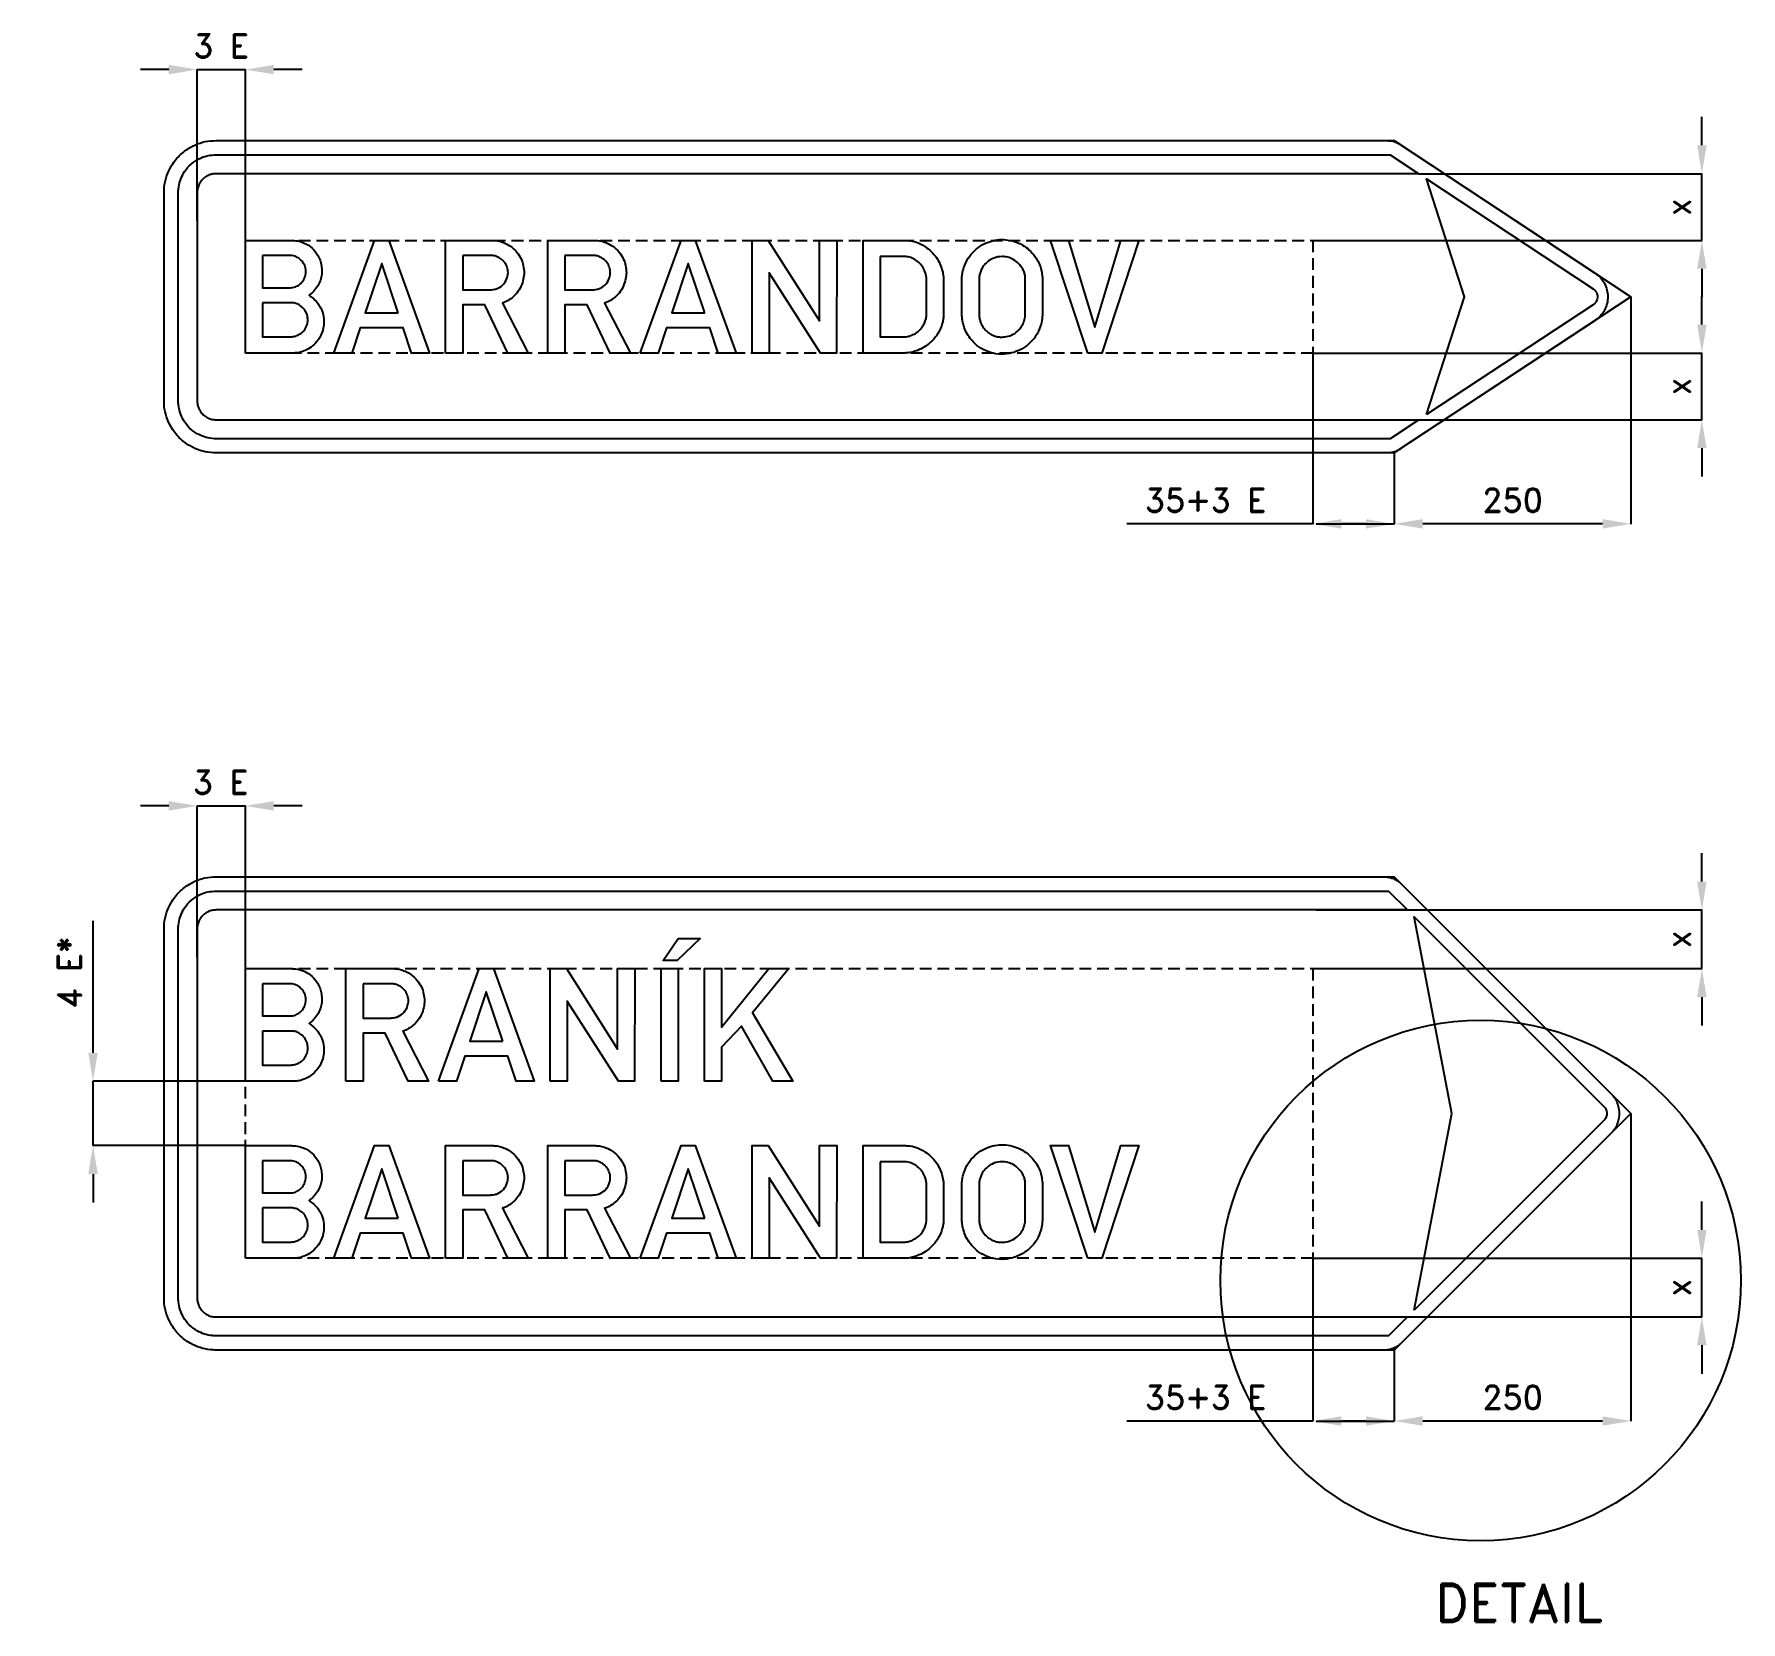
# Model space of a CAD drawing. Header units: millimetres. Extents: x -153 to 1650, y -303 to 1374.
import ezdxf

# ---------------------------------------------------------------- set-up
doc = ezdxf.new("R2010")
doc.units = ezdxf.units.MM
doc.header["$LTSCALE"] = 5
doc.linetypes.add('ČÁRKOVANÁX2', pattern=[1.5, 1, -0.5])
doc.layers.add('Kóty', color=2, linetype='Continuous')
doc.layers.add('Značka', color=7, linetype='Continuous')
doc.styles.get("Standard").update_dxf_attribs({"font": 'romand.shx', "height": 25})
doc.dimstyles.get("Standard").update_dxf_attribs({"dimtxt": 25, "dimasz": 30, "dimexe": 0.18, "dimexo": 0.0625, "dimgap": 12.5, "dimtad": 1, "dimdec": 0, "dimzin": 0, "dimdsep": 46, "dimtxsty": 'Standard', "dimcen": 0.09, "dimadec": 0, "dimazin": 0, "dimtfac": 1, "dimtdec": 0, "dimtofl": 0, "dimtmove": 0, "dimatfit": 3, "dimfxl": 1, "dimtolj": 1, "dimtzin": 0, "dimarcsym": 0})

msp = doc.modelspace()

# ---------------------------------------------------------------- texts
at = {"layer": 'Kóty', "char_height": 25, "attachment_point": 5}
for insert in [(44.3, 1362), (43.8, 584)]:
    msp.add_mtext('\\A1;3 E', dxfattribs=dict(at, insert=insert))
at = {"layer": 'Značka', "color": 7, "insert": (1415.1, -283.2), "char_height": 40, "attachment_point": 5}
msp.add_mtext('\\A1;DETAIL', dxfattribs=at)

# ---------------------------------------------------------------- blocks, each defined once
blk = doc.blocks.new('*D0')
at = {"layer": 'Defpoints', "color": 0, "transparency": 16777216}
for p in [(-91.1, 268), (69.9, 268), (69.9, 200)]:
    blk.add_point(p, dxfattribs=at)
at = {"layer": 'Kóty', "color": 0, "lineweight": -2, "transparency": 16777216}
for p, q in [((-91.1, 298), (-91.1, 437.5)), ((69.9, 268), (-91.2, 268)), ((69.9, 200), (-91.2, 200)), ((-91.1, 170), (-91.1, 140))]:
    blk.add_line(p, q, dxfattribs=at)
at = {"layer": 'Kóty', "color": 0, "transparency": 16777216}
for points in [[(-96.1, 298), (-86.1, 298), (-91.1, 268)], [(-96.1, 170), (-86.1, 170), (-91.1, 200)]]:
    blk.add_solid(points, dxfattribs=at)
at = {"layer": 'Kóty', "color": 0, "transparency": 16777216, "insert": (-116.1, 382.7), "char_height": 25, "attachment_point": 5, "rotation": 90}
blk.add_mtext('\\A1;4 E*', dxfattribs=at)
blk = doc.blocks.new('*D1')
at = {"layer": 'Defpoints', "color": 0, "transparency": 16777216}
for p in [(1309.7, 1227), (1608.9, 1227), (1197.9, 1156.5)]:
    blk.add_point(p, dxfattribs=at)
at = {"layer": 'Kóty', "color": 0, "lineweight": -2, "transparency": 16777216}
for p, q in [((1608.9, 1257), (1608.9, 1287)), ((1309.8, 1227), (1609.1, 1227)), ((1198, 1156.5), (1609.1, 1156.5)), ((1608.9, 1126.5), (1608.9, 1096.5))]:
    blk.add_line(p, q, dxfattribs=at)
at = {"layer": 'Kóty', "color": 0, "transparency": 16777216}
for points in [[(1603.9, 1257), (1613.9, 1257), (1608.9, 1227)], [(1603.9, 1126.5), (1613.9, 1126.5), (1608.9, 1156.5)]]:
    blk.add_solid(points, dxfattribs=at)
at = {"layer": 'Kóty', "color": 0, "transparency": 16777216, "insert": (1583.9, 1191.7), "char_height": 25, "attachment_point": 5, "rotation": 90}
blk.add_mtext('\\A1;x', dxfattribs=at)
blk = doc.blocks.new('*D2')
at = {"layer": 'Defpoints', "color": 0, "transparency": 16777216}
for p in [(1197.9, 1037.5), (1309.7, 967), (1608.9, 967)]:
    blk.add_point(p, dxfattribs=at)
at = {"layer": 'Kóty', "color": 0, "lineweight": -2, "transparency": 16777216}
for p, q in [((1608.9, 1067.5), (1608.9, 1097.5)), ((1198, 1037.5), (1609.1, 1037.5)), ((1309.8, 967), (1609.1, 967)), ((1608.9, 937), (1608.9, 907))]:
    blk.add_line(p, q, dxfattribs=at)
at = {"layer": 'Kóty', "color": 0, "transparency": 16777216}
for points in [[(1603.9, 1067.5), (1613.9, 1067.5), (1608.9, 1037.5)], [(1603.9, 937), (1613.9, 937), (1608.9, 967)]]:
    blk.add_solid(points, dxfattribs=at)
at = {"layer": 'Kóty', "color": 0, "transparency": 16777216, "insert": (1583.9, 1002.2), "char_height": 25, "attachment_point": 5, "rotation": 90}
blk.add_mtext('\\A1;x', dxfattribs=at)
blk = doc.blocks.new('*D3')
at = {"layer": 'Defpoints', "color": 0, "transparency": 16777216}
for p in [(1533.9, 1097), (1283.9, 932), (1283.9, 857)]:
    blk.add_point(p, dxfattribs=at)
at = {"layer": 'Kóty', "color": 0, "lineweight": -2, "transparency": 16777216}
for p, q in [((1533.9, 1096.9), (1533.9, 856.8)), ((1283.9, 931.9), (1283.9, 856.8)), ((1503.9, 857), (1313.9, 857))]:
    blk.add_line(p, q, dxfattribs=at)
at = {"layer": 'Kóty', "color": 0, "transparency": 16777216}
for points in [[(1313.9, 862), (1313.9, 852), (1283.9, 857)], [(1503.9, 862), (1503.9, 852), (1533.9, 857)]]:
    blk.add_solid(points, dxfattribs=at)
at = {"layer": 'Kóty', "color": 0, "transparency": 16777216, "insert": (1408.9, 882), "char_height": 25, "attachment_point": 5}
blk.add_mtext('\\A1;250', dxfattribs=at)
blk = doc.blocks.new('*D4')
at = {"layer": 'Defpoints', "color": 0, "transparency": 16777216}
for p in [(1197.9, 1037.5), (1283.9, 894.3), (1197.9, 857)]:
    blk.add_point(p, dxfattribs=at)
at = {"layer": 'Kóty', "color": 0, "lineweight": -2, "transparency": 16777216}
for p, q in [((1197.9, 1037.4), (1197.9, 856.8)), ((1283.9, 894.3), (1283.9, 856.8)), ((1197.9, 857), (1001.3, 857)), ((1253.9, 857), (1227.9, 857))]:
    blk.add_line(p, q, dxfattribs=at)
at = {"layer": 'Kóty', "color": 0, "transparency": 16777216}
for points in [[(1227.9, 862), (1227.9, 852), (1197.9, 857)], [(1253.9, 862), (1253.9, 852), (1283.9, 857)]]:
    blk.add_solid(points, dxfattribs=at)
at = {"layer": 'Kóty', "color": 0, "transparency": 16777216, "insert": (1084.6, 882), "char_height": 25, "attachment_point": 5}
blk.add_mtext('\\A1;35+3 E', dxfattribs=at)
blk = doc.blocks.new('*D5')
at = {"layer": 'Defpoints', "color": 0, "transparency": 16777216}
for p in [(1533.9, 234), (1283.9, -16), (1283.9, -91)]:
    blk.add_point(p, dxfattribs=at)
at = {"layer": 'Kóty', "color": 0, "lineweight": -2, "transparency": 16777216}
for p, q in [((1533.9, 233.9), (1533.9, -91.2)), ((1283.9, -16.1), (1283.9, -91.2)), ((1503.9, -91), (1313.9, -91))]:
    blk.add_line(p, q, dxfattribs=at)
at = {"layer": 'Kóty', "color": 0, "transparency": 16777216}
for points in [[(1313.9, -86), (1313.9, -96), (1283.9, -91)], [(1503.9, -86), (1503.9, -96), (1533.9, -91)]]:
    blk.add_solid(points, dxfattribs=at)
at = {"layer": 'Kóty', "color": 0, "transparency": 16777216, "insert": (1408.9, -66), "char_height": 25, "attachment_point": 5}
blk.add_mtext('\\A1;250', dxfattribs=at)
blk = doc.blocks.new('*D6')
at = {"layer": 'Defpoints', "color": 0, "transparency": 16777216}
for p in [(1197.9, 81), (1283.9, -64.5), (1197.9, -91)]:
    blk.add_point(p, dxfattribs=at)
at = {"layer": 'Kóty', "color": 0, "lineweight": -2, "transparency": 16777216}
for p, q in [((1197.9, 80.9), (1197.9, -91.2)), ((1283.9, -64.6), (1283.9, -91.2)), ((1197.9, -91), (1001.3, -91)), ((1253.9, -91), (1227.9, -91))]:
    blk.add_line(p, q, dxfattribs=at)
at = {"layer": 'Kóty', "color": 0, "transparency": 16777216}
for points in [[(1227.9, -86), (1227.9, -96), (1197.9, -91)], [(1253.9, -86), (1253.9, -96), (1283.9, -91)]]:
    blk.add_solid(points, dxfattribs=at)
at = {"layer": 'Kóty', "color": 0, "transparency": 16777216, "insert": (1084.6, -66), "char_height": 25, "attachment_point": 5}
blk.add_mtext('\\A1;35+3 E', dxfattribs=at)
blk = doc.blocks.new('*D7')
at = {"layer": 'Defpoints', "color": 0, "transparency": 16777216}
for p in [(1201.3, 449), (1608.9, 449), (1197.9, 387)]:
    blk.add_point(p, dxfattribs=at)
at = {"layer": 'Kóty', "color": 0, "lineweight": -2, "transparency": 16777216}
for p, q in [((1608.9, 479), (1608.9, 509)), ((1201.4, 449), (1609.1, 449)), ((1198, 387), (1609.1, 387)), ((1608.9, 357), (1608.9, 327))]:
    blk.add_line(p, q, dxfattribs=at)
at = {"layer": 'Kóty', "color": 0, "transparency": 16777216}
for points in [[(1603.9, 479), (1613.9, 479), (1608.9, 449)], [(1603.9, 357), (1613.9, 357), (1608.9, 387)]]:
    blk.add_solid(points, dxfattribs=at)
at = {"layer": 'Kóty', "color": 0, "transparency": 16777216, "insert": (1583.9, 418), "char_height": 25, "attachment_point": 5, "rotation": 90}
blk.add_mtext('\\A1;x', dxfattribs=at)
blk = doc.blocks.new('*D8')
at = {"layer": 'Defpoints', "color": 0, "transparency": 16777216}
for p in [(1197.9, 81), (1234.1, 19), (1608.9, 19)]:
    blk.add_point(p, dxfattribs=at)
at = {"layer": 'Kóty', "color": 0, "lineweight": -2, "transparency": 16777216}
for p, q in [((1608.9, 111), (1608.9, 141)), ((1198, 81), (1609.1, 81)), ((1234.1, 19), (1609.1, 19)), ((1608.9, -11), (1608.9, -41))]:
    blk.add_line(p, q, dxfattribs=at)
at = {"layer": 'Kóty', "color": 0, "transparency": 16777216}
for points in [[(1603.9, 111), (1613.9, 111), (1608.9, 81)], [(1603.9, -11), (1613.9, -11), (1608.9, 19)]]:
    blk.add_solid(points, dxfattribs=at)
at = {"layer": 'Kóty', "color": 0, "transparency": 16777216, "insert": (1583.9, 50), "char_height": 25, "attachment_point": 5, "rotation": 90}
blk.add_mtext('\\A1;x', dxfattribs=at)

# ---------------------------------------------------------------- dimensions: what is measured, and where the dimension line sits
at = {"layer": 'Kóty'}
for base, p1, p2, text, picture, middle in [((1608.9, 1227), (1197.9, 1156.5), (1309.7, 1227), 'x', '*D1', (1583.9, 1191.7)), ((1608.9, 967), (1197.9, 1037.5), (1309.7, 967), 'x', '*D2', (1583.9, 1002.2)), ((1608.9, 449), (1197.9, 387), (1201.3, 449), 'x', '*D7', (1583.9, 418)), ((-91.1, 268), (69.9, 200), (69.9, 268), '4 E*', '*D0', (-116.1, 382.7)), ((1608.9, 19), (1197.9, 81), (1234.1, 19), 'x', '*D8', (1583.9, 50))]:
    dim = msp.add_linear_dim(base=base, p1=p1, p2=p2, angle=90, text=text, dimstyle='Standard', dxfattribs=at)
    dim.commit()
    dim.dimension.update_dxf_attribs({"geometry": picture, "text_midpoint": middle})
for base, p1, p2, picture, middle in [((1283.9, 857), (1533.9, 1097), (1283.9, 932), '*D3', (1408.9, 882)), ((1283.9, -91), (1533.9, 234), (1283.9, -16), '*D5', (1408.9, -66))]:
    dim = msp.add_linear_dim(base=base, p1=p1, p2=p2, dimstyle='Standard', dxfattribs=at)
    dim.commit()
    dim.dimension.update_dxf_attribs({"geometry": picture, "text_midpoint": middle})
for base, p1, p2, picture, middle in [((1197.9, 857), (1283.9, 894.3), (1197.9, 1037.5), '*D4', (1084.6, 882)), ((1197.9, -91), (1283.9, -64.5), (1197.9, 81), '*D6', (1084.6, -66))]:
    dim = msp.add_linear_dim(base=base, p1=p1, p2=p2, text='35+3 E', dimstyle='Standard', dxfattribs=at)
    dim.commit()
    dim.dimension.update_dxf_attribs({"geometry": picture, "text_midpoint": middle})

# ---------------------------------------------------------------- linework, layer by layer
at = {"layer": 'Kóty'}
for p, q in [((-11.1, 1337), (-41.1, 1337)), ((18.9, 1177.2), (18.9, 1337.1)), ((69.9, 1156.5), (69.9, 1337.1)), ((129.9, 1337), (99.9, 1337)), ((18.9, 398.9), (18.9, 559.1)), ((69.9, 387), (69.9, 559.1)), ((-11.1, 559), (-41.1, 559)), ((129.9, 559), (99.9, 559))]:
    msp.add_line(p, q, dxfattribs=at)
for points in [[(18.9, 1337), (69.9, 1337)], [(1608.9, 1156.5), (1608.9, 1227)], [(1608.9, 967), (1608.9, 1037.5)], [(1201.4, 857), (1283.9, 857)], [(18.9, 559), (69.9, 559)], [(1608.9, 387), (1608.9, 449)], [(-91.1, 200), (-91.1, 268)], [(1608.9, 19), (1608.9, 80.9)], [(1201.3, -91), (1283.9, -91)]]:
    msp.add_lwpolyline(points, dxfattribs=at)
for points in [[(-11.1, 1342), (-11.1, 1332), (18.9, 1337)], [(99.9, 1342), (99.9, 1332), (69.9, 1337)], [(-11.1, 564), (-11.1, 554), (18.9, 559)], [(99.9, 564), (99.9, 554), (69.9, 559)]]:
    msp.add_solid(points, dxfattribs=at)
at = {"layer": 'Značka', "color": 3}
for points in [[(38.9, 1262), (1276.4, 1262), (1277.2, 1262, -0.006036), (1277.9, 1261.9, -0.031284), (1280.8, 1261.6, -0.030295), (1283.6, 1260.9, -0.031351), (1286.4, 1259.9, -0.034728), (1289, 1258.6), (1289.6, 1258.2), (1290.2, 1257.8), (1496, 1122), (1497.2, 1121.1), (1498.4, 1120.3, -0.052588), (1502.6, 1116.1, -0.052743), (1505.9, 1111.2, -0.065605), (1508.6, 1104.3, -0.065801), (1509.5, 1097, -0.065493), (1508.6, 1089.6, -0.063858), (1505.9, 1082.8, -0.052731), (1502.6, 1077.8, -0.057584), (1498.4, 1073.7), (1497.2, 1072.8), (1496, 1071.9), (1290.2, 936.1), (1289.6, 935.7), (1289, 935.3, -0.031314), (1286.4, 934, -0.030276), (1283.6, 933, -0.031362), (1280.8, 932.3, -0.034683), (1277.9, 932, -0.006865), (1277.2, 932, -0.002263), (1276.4, 932), (38.9, 932), (36.1, 932.1), (33.2, 932.3, -0.055717), (22, 934.6, -0.056169), (11.4, 939.3, -0.069686), (0, 948, -0.068355), (-8.7, 959.5, -0.05643), (-13.5, 970, -0.061123), (-15.8, 981.2, -0.012203), (-16, 984.1, -0.004068), (-16.1, 987), (-16.1, 1207, -0.003577), (-15.9, 1209.8, -0.010727), (-15.8, 1212.7, -0.055715), (-13.4, 1224, -0.056163), (-8.7, 1234.5, -0.069691), (0, 1245.9, -0.068358), (11.4, 1254.6, -0.056432), (22, 1259.4, -0.061123), (33.2, 1261.7), (36.1, 1261.9), (38.9, 1262)], [(18.9, 1207), (18.9, 987), (19, 985.9, 0.010719), (19.1, 984.9, 0.055711), (19.9, 980.8, 0.056162), (21.6, 977, 0.069688), (24.8, 972.8, 0.068364), (28.9, 969.6, 0.056428), (32.8, 967.9, 0.061101), (36.9, 967.1), (37.9, 967), (38.9, 967), (328.9, 967), (1309.7, 967), (1279.4, 947), (38.9, 947), (36.9, 947), (34.8, 947.2, -0.055713), (26.6, 948.9, -0.056169), (18.9, 952.3, -0.069689), (10.6, 958.6, -0.068351), (4.3, 967, -0.056428), (0.8, 974.6, -0.061122), (-0.8, 982.8, -0.012201), (-1, 984.9, -0.00407), (-1.1, 987), (-1.1, 1207, -0.003578), (-1, 1209.1, -0.010726), (-0.8, 1211.1, -0.055716), (0.8, 1219.3, -0.056164), (4.3, 1227, -0.069688), (10.6, 1235.3, -0.068355), (18.9, 1241.6, -0.056435), (26.6, 1245.1, -0.061122), (34.8, 1246.7), (36.9, 1246.9), (38.9, 1247), (1279.4, 1247), (1309.7, 1227), (328.9, 1227), (38.9, 1227), (37.9, 1226.9), (36.9, 1226.9, 0.055727), (32.8, 1226, 0.056169), (28.9, 1224.3, 0.069703), (24.8, 1221.1, 0.068356), (21.6, 1217, 0.056428), (19.9, 1213.1, 0.061122), (19.1, 1209.1, 0.012207), (19, 1208, 0.004067), (18.9, 1207)], [(1318.1, 972.5), (1358.1, 1097), (1318.1, 1221.5), (1494.1, 1105.3), (1494.5, 1105), (1494.9, 1104.7, -0.052589), (1496.3, 1103.4, -0.05277), (1497.4, 1101.7, -0.065609), (1498.3, 1099.4, -0.065831), (1498.6, 1097, -0.065493), (1498.3, 1094.5, -0.063794), (1497.4, 1092.2, -0.052742), (1496.3, 1090.6, -0.057584), (1494.9, 1089.2), (1494.5, 1088.9), (1494.1, 1088.6), (1318.1, 972.5)], [(69.9, 1037.5), (69.9, 1156.5), (118.8, 1156.5), (120.1, 1156.4), (121.3, 1156.4, -0.053522), (128, 1155.2, -0.058872), (134.3, 1152.6, -0.084097), (142.1, 1146.6, -0.083988), (147.6, 1138.5, -0.052896), (149.7, 1132.7, -0.048086), (150.6, 1126.7, -0.047689), (150.5, 1120.6, -0.051697), (149.1, 1114.6, -0.057812), (146.3, 1108.4, -0.056927), (142.2, 1103), (140.7, 1101.4), (139, 1100), (138.1, 1099.3), (137.2, 1098.6), (138.4, 1097.7), (139.6, 1096.8, -0.045533), (144.6, 1092.3, -0.053987), (148.5, 1086.8, -0.077426), (152, 1078.3, -0.076328), (152.8, 1069.1, -0.084934), (150.7, 1058.7, -0.082722), (145.4, 1049.7, -0.067285), (139.3, 1043.8, -0.067548), (131.9, 1039.7, -0.045462), (126.7, 1038.1, -0.04876), (121.3, 1037.5), (120.3, 1037.5), (119.3, 1037.5), (69.9, 1037.5)], [(281.4, 1037.5), (281.4, 1156.5), (331.5, 1156.5), (332.2, 1156.5), (333, 1156.4, -0.052874), (338.6, 1155.6, -0.045266), (343.9, 1153.7, -0.068751), (351.9, 1148.9, -0.074112), (358.2, 1142.2, -0.062854), (361.9, 1135.4, -0.059661), (363.9, 1128, -0.055134), (364.3, 1120.8, -0.055181), (363.1, 1113.7, -0.062312), (360.1, 1106, -0.063047), (355.3, 1099.4, -0.052739), (350.4, 1094.9, -0.055205), (344.6, 1091.6), (343, 1090.9), (341.4, 1090.3), (368.7, 1037.5), (347.3, 1037.5), (323, 1088.5), (299.5, 1088.5), (299.5, 1037.5), (281.4, 1037.5)], [(389.5, 1037.5), (389.5, 1156.5), (439.6, 1156.5), (440.3, 1156.5), (441, 1156.4, -0.052873), (446.6, 1155.6, -0.045268), (452, 1153.7, -0.068753), (460, 1148.9, -0.074112), (466.2, 1142.2, -0.062848), (470, 1135.4, -0.059665), (472, 1128, -0.055134), (472.4, 1120.8, -0.055177), (471.2, 1113.7, -0.062309), (468.2, 1106, -0.06305), (463.4, 1099.4, -0.052736), (458.4, 1094.9, -0.055208), (452.7, 1091.6), (451.1, 1090.9), (449.4, 1090.3), (476.7, 1037.5), (455.3, 1037.5), (431, 1088.5), (407.6, 1088.5), (407.6, 1037.5), (389.5, 1037.5)], [(722.5, 1037.5), (722.5, 1156.5), (766.5, 1156.5), (768, 1156.5, -0.008855), (769.4, 1156.4, -0.074825), (779.1, 1154.5, -0.064092), (788, 1150, -0.052012), (794.6, 1144.8, -0.052246), (800, 1138.4, -0.046311), (803.8, 1131.8, -0.045162), (806.3, 1124.7, -0.019288), (807, 1121.5, -0.018599), (807.5, 1118.3), (807.6, 1117.6), (807.7, 1116.9), (807.7, 1078.2), (807.7, 1077.7), (807.6, 1077.1, -0.035146), (807.2, 1073, -0.027877), (806.2, 1068.8, -0.066996), (801.6, 1058.2, -0.074008), (794.3, 1049.2, -0.055406), (787.6, 1044, -0.049334), (780, 1040.3, -0.03515), (774.4, 1038.5, -0.041165), (768.6, 1037.6, -0.006138), (767.5, 1037.5, -0.002081), (766.4, 1037.5), (722.5, 1037.5)], [(827, 1116), (827.1, 1117), (827.1, 1118, -0.030686), (827.8, 1123, -0.031065), (829.1, 1127.8, -0.066297), (833.7, 1137.7, -0.068472), (840.7, 1146, -0.061854), (848.4, 1151.8, -0.059931), (857.3, 1155.5, -0.057343), (866.5, 1157.3, -0.057585), (875.8, 1156.9, -0.056914), (884.7, 1154.6, -0.057499), (892.9, 1150.4, -0.055379), (899.8, 1144.8, -0.053459), (905.4, 1137.9, -0.043032), (908.7, 1131.9, -0.048855), (910.8, 1125.4, -0.022739), (911.5, 1121.9, -0.012965), (911.9, 1118.3), (912, 1117.7), (912, 1117.1), (912, 1077.3), (911.9, 1076.4), (911.9, 1075.4, -0.035784), (910.6, 1068.1, -0.047835), (908.1, 1061, -0.07879), (901.7, 1051, -0.073095), (892.7, 1043.4, -0.060116), (884, 1039, -0.059847), (874.6, 1036.7, -0.071109), (862.9, 1036.8, -0.074188), (851.8, 1040.2, -0.066043), (842.9, 1045.6, -0.061699), (835.8, 1053, -0.047079), (831.6, 1059.4, -0.053865), (828.9, 1066.4, -0.030208), (827.8, 1071, -0.017685), (827.2, 1075.7), (827.1, 1076.8), (827, 1077.9), (827, 1116)], [(88.1, 1140.5), (88.1, 1106.5), (116.6, 1106.5), (117.7, 1106.5), (118.8, 1106.6, 0.091639), (123.9, 1108, 0.080746), (128.3, 1111.1, 0.08131), (131.7, 1115.3, 0.086098), (133.5, 1120.3, 0.08746), (133.7, 1125.8, 0.085843), (132, 1131.1, 0.081925), (128.9, 1135.4, 0.078646), (124.7, 1138.6, 0.046715), (122, 1139.7, 0.054004), (119.2, 1140.4), (118.6, 1140.4), (118, 1140.5), (88.1, 1140.5)], [(299.5, 1140.4), (299.5, 1104.3), (328.7, 1104.3), (329.5, 1104.4), (330.2, 1104.4, 0.040786), (333.5, 1104.9, 0.049416), (336.7, 1106, 0.110766), (342.9, 1110.6, 0.114763), (346.6, 1117.4, 0.085163), (347.4, 1122.7, 0.080085), (346.5, 1127.9, 0.084075), (343.9, 1133.1, 0.081237), (339.7, 1137.2, 0.067094), (335.7, 1139.4, 0.082114), (331.4, 1140.4), (330.8, 1140.4), (330.3, 1140.4), (299.5, 1140.4)], [(407.6, 1140.4), (407.6, 1104.3), (436.8, 1104.3), (437.5, 1104.4), (438.3, 1104.4, 0.040786), (441.6, 1104.9, 0.049416), (444.7, 1106, 0.110768), (451, 1110.6, 0.114766), (454.7, 1117.4, 0.085174), (455.5, 1122.7, 0.080085), (454.6, 1127.9, 0.084085), (451.9, 1133.1, 0.081241), (447.7, 1137.2, 0.067088), (443.8, 1139.4, 0.082112), (439.4, 1140.4), (438.9, 1140.4), (438.4, 1140.4), (407.6, 1140.4)], [(740.5, 1139.4), (740.5, 1054.6), (765.1, 1054.6, 0.003001), (766, 1054.6, 0.009085), (766.9, 1054.6, 0.064929), (771.9, 1055.5, 0.055475), (776.7, 1057.6, 0.060186), (781.5, 1060.9, 0.064212), (785.3, 1065.3, 0.046757), (787.4, 1069.1, 0.042287), (788.8, 1073.1, 0.021115), (789.3, 1075, 0.026467), (789.5, 1077), (789.6, 1077.5), (789.6, 1078.1), (789.6, 1116.2), (789.6, 1116.8), (789.5, 1117.5, 0.038441), (788.8, 1121.1, 0.03791), (787.5, 1124.6, 0.064349), (784.4, 1130, 0.066859), (779.9, 1134.5, 0.06914), (774.6, 1137.7, 0.078398), (768.6, 1139.3, 0.01253), (767.4, 1139.4), (766.3, 1139.4), (740.5, 1139.4)], [(845.1, 1116), (845.1, 1077.9), (845.2, 1077.2), (845.3, 1076.5, 0.037616), (845.9, 1072.7, 0.041676), (847.1, 1069.1, 0.062903), (849.9, 1064.2, 0.060173), (853.8, 1060.1, 0.059427), (858.4, 1056.9, 0.064329), (863.6, 1055, 0.050505), (867.8, 1054.4, 0.044565), (872.2, 1054.6, 0.073922), (879.5, 1056.5, 0.085005), (885.8, 1060.6, 0.073628), (890, 1065.5, 0.063589), (892.8, 1071.3, 0.033193), (893.6, 1074.3, 0.042617), (894, 1077.2), (894, 1077.6), (894, 1078), (894, 1115.9), (894, 1116.6), (894, 1117.2, 0.062598), (893.3, 1121.4, 0.048312), (891.8, 1125.3, 0.076906), (887.3, 1131.7, 0.08378), (881.2, 1136.4, 0.069864), (875.5, 1138.7, 0.066682), (869.4, 1139.4, 0.088518), (860.9, 1137.9, 0.098123), (853.6, 1133.5, 0.062852), (850, 1129.6, 0.051376), (847.3, 1124.9, 0.039517), (845.9, 1121.2, 0.050738), (845.2, 1117.3), (845.2, 1116.6), (845.1, 1116)], [(88.1, 1090.6), (88.1, 1054.6), (116.7, 1054.6), (117.8, 1054.6), (118.9, 1054.7, 0.058713), (123.1, 1055.5, 0.063108), (127.1, 1057.3, 0.084062), (131.5, 1060.9, 0.085726), (134.5, 1065.8, 0.082254), (135.8, 1071.1, 0.080975), (135.4, 1076.5, 0.08884), (133.1, 1082.2, 0.084251), (129, 1086.7, 0.065595), (125.3, 1089.2, 0.0804), (121.1, 1090.4), (119.9, 1090.6), (118.7, 1090.6), (88.1, 1090.6)], [(38.9, 484), (1273.6, 484), (1274.6, 483.9, -0.008068), (1275.6, 483.9, -0.042023), (1279.4, 483.3, -0.0409), (1283.2, 482.1, -0.042253), (1286.7, 480.3, -0.046622), (1289.8, 478), (1290.6, 477.3), (1291.3, 476.6), (1512.7, 255.2), (1513.8, 254), (1514.8, 252.8, -0.055728), (1518.3, 247.6, -0.056158), (1520.5, 241.7, -0.069695), (1521.6, 234, -0.06834), (1520.5, 226.2, -0.056405), (1518.3, 220.3, -0.06112), (1514.8, 215.1), (1513.8, 213.9), (1512.7, 212.8), (1291.3, -8.7), (1290.6, -9.4), (1289.8, -10, -0.042026), (1286.7, -12.4, -0.040912), (1283.2, -14.1, -0.042256), (1279.4, -15.4, -0.046626), (1275.6, -16, -0.00928), (1274.6, -16, -0.003092), (1273.6, -16), (38.9, -16, -0.003577), (36.1, -15.9, -0.010726), (33.2, -15.7, -0.055715), (22, -13.4, -0.056166), (11.4, -8.7, -0.06969), (0, 0, -0.068355), (-8.7, 11.5, -0.056428), (-13.5, 22, -0.061122), (-15.8, 33.2, -0.012202), (-16, 36.1, -0.004068), (-16.1, 39), (-16.1, 429, -0.003577), (-15.9, 431.8, -0.010727), (-15.8, 434.7, -0.055715), (-13.4, 446, -0.056166), (-8.7, 456.5, -0.069689), (0, 467.9, -0.068353), (11.4, 476.6, -0.056427), (22, 481.4, -0.061125), (33.2, 483.7), (36.1, 483.9), (38.9, 484)], [(18.9, 429), (18.9, 39, 0.003575), (19, 37.9, 0.010724), (19.1, 36.9, 0.055714), (19.9, 32.8, 0.056166), (21.6, 29, 0.06969), (24.8, 24.8, 0.068356), (28.9, 21.6, 0.056429), (32.8, 19.9, 0.061122), (36.9, 19.1, 0.012203), (37.9, 19, 0.004068), (38.9, 19), (328.9, 19), (1297.7, 19), (1277.7, -1), (38.9, -1, -0.003578), (36.9, -1, -0.010727), (34.8, -0.8, -0.055715), (26.6, 0.9, -0.056165), (18.9, 4.3, -0.06969), (10.6, 10.6, -0.068355), (4.3, 19, -0.056428), (0.8, 26.6, -0.061122), (-0.8, 34.8, -0.012203), (-1, 36.9, -0.00407), (-1.1, 39), (-1.1, 429, -0.003578), (-1, 431.1, -0.010728), (-0.8, 433.1, -0.055714), (0.8, 441.3, -0.056166), (4.3, 449, -0.069688), (10.6, 457.3, -0.068352), (18.9, 463.6, -0.056425), (26.6, 467.1, -0.061122), (34.8, 468.7), (36.9, 468.9), (38.9, 469), (1277.7, 469), (1297.7, 449), (328.9, 449), (38.9, 449), (37.9, 448.9), (36.9, 448.9, 0.055712), (32.8, 448, 0.056169), (28.9, 446.3, 0.069689), (24.8, 443.1, 0.068352), (21.6, 439, 0.056428), (19.9, 435.1, 0.061122), (19.1, 431.1, 0.012203), (19, 430, 0.004069), (18.9, 429)], [(1304.8, 26), (1344.8, 234), (1304.8, 441.9), (1505.7, 241), (1506, 240.7), (1506.4, 240.3, -0.055734), (1507.5, 238.5), (1508.2, 236.6, -0.06968), (1508.6, 234, -0.068354), (1508.2, 231.4), (1507.5, 229.4, -0.061124), (1506.4, 227.7), (1506, 227.3), (1505.7, 226.9), (1304.8, 26)], [(69.9, 268), (69.9, 387), (118.8, 387), (120.1, 386.9), (121.3, 386.9, -0.053513), (128, 385.7, -0.058863), (134.3, 383.1, -0.084097), (142.1, 377.1, -0.083991), (147.6, 369, -0.052894), (149.7, 363.2, -0.048085), (150.6, 357.2, -0.047689), (150.5, 351.1, -0.051695), (149.1, 345.1, -0.057808), (146.3, 338.9, -0.056932), (142.2, 333.5, -0.019014), (140.7, 331.9, -0.019184), (139, 330.5), (138.1, 329.8), (137.2, 329.1), (138.4, 328.2), (139.6, 327.3, -0.045544), (144.6, 322.8, -0.053983), (148.5, 317.3, -0.077426), (152, 308.8, -0.076328), (152.8, 299.6, -0.084935), (150.7, 289.2, -0.082719), (145.4, 280.2, -0.067284), (139.3, 274.3, -0.067547), (131.9, 270.2, -0.045465), (126.7, 268.6, -0.048765), (121.3, 268), (120.3, 268), (119.3, 268), (69.9, 268)], [(176.2, 268), (176.2, 387), (226.2, 387), (227, 387), (227.7, 386.9, -0.052874), (233.3, 386.1, -0.045251), (238.7, 384.2, -0.068751), (246.6, 379.4, -0.074103), (252.9, 372.7, -0.062845), (256.6, 365.9, -0.059666), (258.6, 358.5, -0.055135), (259, 351.3, -0.055184), (257.9, 344.2, -0.062304), (254.8, 336.5, -0.063043), (250, 329.9, -0.052746), (245.1, 325.4, -0.055197), (239.3, 322.1, -0.011424), (237.7, 321.4), (236.1, 320.8), (263.4, 268), (242, 268), (217.7, 319), (194.3, 319), (194.3, 268), (176.2, 268)], [(88.1, 371), (88.1, 337), (116.6, 337), (117.7, 337), (118.8, 337.1, 0.091634), (123.9, 338.5, 0.080735), (128.3, 341.6, 0.081312), (131.7, 345.8, 0.086097), (133.5, 350.8, 0.087466), (133.7, 356.3, 0.08584), (132, 361.6, 0.081934), (128.9, 365.9, 0.078635), (124.7, 369.1, 0.046704), (122, 370.2, 0.054004), (119.2, 370.9), (118.6, 370.9), (118, 371), (88.1, 371)], [(194.3, 370.9), (194.3, 334.8), (223.5, 334.8), (224.2, 334.9), (224.9, 334.9, 0.040795), (228.2, 335.4, 0.049419), (231.4, 336.5, 0.110772), (237.6, 341.1, 0.114759), (241.3, 347.9, 0.085161), (242.2, 353.2, 0.080084), (241.3, 358.4, 0.084082), (238.6, 363.6, 0.081234), (234.4, 367.7, 0.067097), (230.4, 369.9, 0.082125), (226.1, 370.9), (225.6, 370.9), (225, 370.9), (194.3, 370.9)], [(88.1, 321.1), (88.1, 285.1), (116.7, 285.1), (117.8, 285.1), (118.9, 285.2, 0.058719), (123.1, 286, 0.063119), (127.1, 287.8, 0.084068), (131.5, 291.4, 0.085723), (134.5, 296.3, 0.082253), (135.8, 301.6, 0.080978), (135.4, 307, 0.088844), (133.1, 312.7, 0.084251), (129, 317.2, 0.065595), (125.3, 319.7, 0.080408), (121.1, 320.9), (119.9, 321.1), (118.7, 321.1), (88.1, 321.1)], [(69.9, 81), (69.9, 200), (118.8, 200), (120.1, 199.9), (121.3, 199.9, -0.053518), (128, 198.7, -0.058865), (134.3, 196.1, -0.084098), (142.1, 190.1, -0.08399), (147.6, 182, -0.052893), (149.7, 176.2, -0.048085), (150.6, 170.2, -0.047689), (150.5, 164.1, -0.051696), (149.1, 158.1, -0.057808), (146.3, 151.9, -0.05693), (142.2, 146.5, -0.019014), (140.7, 144.9, -0.0192), (139, 143.5, -0.007492), (138.1, 142.8, -0.002469), (137.2, 142.1, -0.002388), (138.4, 141.2, -0.00715), (139.6, 140.3, -0.045543), (144.6, 135.8, -0.05398), (148.5, 130.3, -0.077426), (152, 121.8, -0.076328), (152.8, 112.6, -0.084935), (150.7, 102.2, -0.082719), (145.4, 93.2, -0.067284), (139.3, 87.3, -0.067548), (131.9, 83.2, -0.045468), (126.7, 81.6, -0.04877), (121.3, 81, -0.007087), (120.3, 81, -0.002356), (119.3, 81), (69.9, 81)], [(281.4, 81), (281.4, 200), (331.5, 200), (332.2, 200, -0.005416), (333, 199.9, -0.052873), (338.6, 199.1, -0.045255), (343.9, 197.2, -0.068749), (351.9, 192.4, -0.074102), (358.2, 185.7, -0.062845), (361.9, 178.9, -0.059665), (363.9, 171.5, -0.055143), (364.3, 164.3, -0.055184), (363.1, 157.2, -0.062311), (360.1, 149.5, -0.063047), (355.3, 142.9, -0.052739), (350.4, 138.4, -0.055197), (344.6, 135.1, -0.011424), (343, 134.4, -0.003814), (341.4, 133.8), (368.7, 81), (347.3, 81), (323, 132), (299.5, 132), (299.5, 81), (281.4, 81)], [(389.5, 81), (389.5, 200), (439.6, 200), (440.3, 200, -0.005418), (441, 199.9, -0.052875), (446.6, 199.1, -0.045255), (452, 197.2, -0.068753), (460, 192.4, -0.074107), (466.2, 185.7, -0.062852), (470, 178.9, -0.059661), (472, 171.5, -0.055134), (472.4, 164.3, -0.055179), (471.2, 157.2, -0.062311), (468.2, 149.5, -0.063047), (463.4, 142.9, -0.052736), (458.4, 138.4, -0.055195), (452.7, 135.1, -0.011417), (451.1, 134.4), (449.4, 133.8), (476.7, 81), (455.3, 81), (431, 132), (407.6, 132), (407.6, 81), (389.5, 81)], [(722.5, 81), (722.5, 200), (766.5, 200, -0.002947), (768, 200, -0.008865), (769.4, 199.9, -0.074825), (779.1, 198, -0.064092), (788, 193.5, -0.052004), (794.6, 188.3, -0.052241), (800, 181.9, -0.046299), (803.8, 175.3, -0.045161), (806.3, 168.2), (807, 165), (807.5, 161.8), (807.6, 161.1), (807.7, 160.4), (807.7, 121.7), (807.7, 121.2), (807.6, 120.6, -0.035116), (807.2, 116.5, -0.027888), (806.2, 112.3, -0.066997), (801.6, 101.7, -0.074008), (794.3, 92.7, -0.0554), (787.6, 87.5, -0.049341), (780, 83.8, -0.035151), (774.4, 82, -0.041157), (768.6, 81.1, -0.006187), (767.5, 81, -0.002063), (766.4, 81), (722.5, 81)], [(827, 159.5), (827.1, 160.5), (827.1, 161.5, -0.030684), (827.8, 166.5, -0.031066), (829.1, 171.3, -0.066298), (833.7, 181.2, -0.068484), (840.7, 189.5, -0.061854), (848.4, 195.3, -0.059932), (857.3, 199, -0.057345), (866.5, 200.8, -0.057581), (875.8, 200.4, -0.056912), (884.7, 198.1, -0.057498), (892.9, 193.9, -0.05538), (899.8, 188.3, -0.053459), (905.4, 181.4, -0.043035), (908.7, 175.4, -0.048855), (910.8, 168.9, -0.022736), (911.5, 165.4), (911.9, 161.8), (912, 161.2), (912, 160.6), (912, 120.8), (911.9, 119.9), (911.9, 118.9, -0.035784), (910.6, 111.6, -0.047851), (908.1, 104.5, -0.078788), (901.7, 94.5, -0.073095), (892.7, 86.9, -0.060114), (884, 82.5, -0.059848), (874.6, 80.2, -0.071111), (862.9, 80.3, -0.074189), (851.8, 83.7, -0.066045), (842.9, 89.1, -0.061698), (835.8, 96.5, -0.047092), (831.6, 102.9, -0.053883), (828.9, 109.9, -0.030211), (827.8, 114.5, -0.017685), (827.2, 119.2), (827.1, 120.3), (827, 121.4), (827, 159.5)], [(88.1, 184), (88.1, 150), (116.6, 150, 0.005332), (117.7, 150, 0.016035), (118.8, 150.1, 0.091639), (123.9, 151.5, 0.080742), (128.3, 154.6, 0.081308), (131.7, 158.8, 0.086096), (133.5, 163.8, 0.087466), (133.7, 169.3, 0.085841), (132, 174.6, 0.081934), (128.9, 178.9, 0.078639), (124.7, 182.1, 0.046713), (122, 183.2, 0.054009), (119.2, 183.9), (118.6, 183.9), (118, 184), (88.1, 184)], [(299.5, 183.9), (299.5, 147.8), (328.7, 147.8, 0.001998), (329.5, 147.9, 0.005993), (330.2, 147.9, 0.040791), (333.5, 148.4, 0.049422), (336.7, 149.5, 0.110773), (342.9, 154.1, 0.114758), (346.6, 160.9, 0.085161), (347.4, 166.2, 0.080085), (346.5, 171.4, 0.084077), (343.9, 176.6, 0.081232), (339.7, 180.7, 0.067109), (335.7, 182.9, 0.082128), (331.4, 183.9, 0.008061), (330.8, 183.9), (330.3, 183.9), (299.5, 183.9)], [(407.6, 183.9), (407.6, 147.8), (436.8, 147.8, 0.001996), (437.5, 147.9, 0.00599), (438.3, 147.9, 0.04079), (441.6, 148.4, 0.049422), (444.7, 149.5, 0.110771), (451, 154.1, 0.114762), (454.7, 160.9, 0.085172), (455.5, 166.2, 0.080085), (454.6, 171.4, 0.084087), (451.9, 176.6, 0.081228), (447.7, 180.7, 0.067105), (443.8, 182.9, 0.082128), (439.4, 183.9, 0.008061), (438.9, 183.9), (438.4, 183.9), (407.6, 183.9)], [(740.5, 182.9), (740.5, 98.1), (765.1, 98.1), (766, 98.1, 0.009051), (766.9, 98.1, 0.064934), (771.9, 99, 0.055472), (776.7, 101.1, 0.060178), (781.5, 104.4, 0.064198), (785.3, 108.8, 0.046771), (787.4, 112.6, 0.042303), (788.8, 116.6), (789.3, 118.5), (789.5, 120.5), (789.6, 121), (789.6, 121.6), (789.6, 159.7), (789.6, 160.3), (789.5, 161, 0.038443), (788.8, 164.6, 0.037909), (787.5, 168.1, 0.064346), (784.4, 173.5, 0.06685), (779.9, 178, 0.069122), (774.6, 181.2, 0.078393), (768.6, 182.8, 0.012498), (767.4, 182.9), (766.3, 182.9), (740.5, 182.9)], [(845.1, 159.5), (845.1, 121.4), (845.2, 120.7), (845.3, 120, 0.037614), (845.9, 116.2, 0.041677), (847.1, 112.6, 0.062887), (849.9, 107.7, 0.060176), (853.8, 103.6, 0.059415), (858.4, 100.4, 0.064334), (863.6, 98.5, 0.050521), (867.8, 97.9, 0.04457), (872.2, 98.1, 0.073909), (879.5, 100, 0.085003), (885.8, 104.1, 0.073624), (890, 109, 0.063574), (892.8, 114.8, 0.03321), (893.6, 117.8, 0.042658), (894, 120.7), (894, 121.1), (894, 121.5), (894, 159.4), (894, 160.1), (894, 160.7, 0.062599), (893.3, 164.9, 0.048312), (891.8, 168.8, 0.076903), (887.3, 175.2, 0.083777), (881.2, 179.9, 0.069871), (875.5, 182.2, 0.066672), (869.4, 182.9, 0.088523), (860.9, 181.4, 0.098123), (853.6, 177, 0.062846), (850, 173.1, 0.051381), (847.3, 168.4, 0.039512), (845.9, 164.7, 0.050734), (845.2, 160.8), (845.2, 160.1), (845.1, 159.5)], [(88.1, 134.1), (88.1, 98.1), (116.7, 98.1, 0.003629), (117.8, 98.1, 0.010874), (118.9, 98.2, 0.058719), (123.1, 99, 0.063115), (127.1, 100.8, 0.084066), (131.5, 104.4, 0.08572), (134.5, 109.3, 0.082252), (135.8, 114.6, 0.080978), (135.4, 120, 0.088844), (133.1, 125.7, 0.084249), (129, 130.2, 0.065601), (125.3, 132.7, 0.080404), (121.1, 133.9, 0.018367), (119.9, 134.1, 0.006097), (118.7, 134.1), (88.1, 134.1)]]:
    msp.add_lwpolyline(points, format="xyb", dxfattribs=at)
at = {"layer": 'Značka', "color": 7}
for points in [[(1244.9, 1262), (1283.9, 1262), (1533.9, 1097), (1283.9, 932), (1244.9, 932)], [(1255.4, 484), (1283.9, 484), (1533.9, 234), (1283.9, -16), (1255.4, -16)]]:
    msp.add_lwpolyline(points, dxfattribs=at)
at = {"layer": 'Značka', "color": 6, "linetype": 'ČÁRKOVANÁX2', "ltscale": 2.5}
for points in [[(69.9, 1037.5), (69.9, 1156.5), (1197.9, 1156.5), (1197.9, 1037.5), (69.9, 1037.5)], [(69.9, 81), (69.9, 387), (1197.9, 387), (1197.9, 81), (69.9, 81)]]:
    msp.add_lwpolyline(points, dxfattribs=at)
at = {"layer": 'Značka', "color": 3}
for points in [[(163.3, 1037.5), (206.4, 1156.5), (221.4, 1156.5), (264.6, 1037.5), (245.5, 1037.5), (236.6, 1064.1), (191, 1064.1), (182.3, 1037.5), (163.3, 1037.5)], [(487.2, 1037.5), (530.3, 1156.5), (545.3, 1156.5), (588.5, 1037.5), (569.3, 1037.5), (560.5, 1064.1), (514.9, 1064.1), (506.2, 1037.5), (487.2, 1037.5)], [(605.3, 1037.5), (605.3, 1156.5), (622.4, 1156.5), (676.5, 1071.5), (676.5, 1156.5), (694.7, 1156.5), (694.6, 1037.5), (677.5, 1037.5), (623.3, 1122.3), (623.3, 1037.5), (605.3, 1037.5)], [(959.9, 1037.5), (920.5, 1156.5), (939.8, 1156.5), (967.3, 1065), (995, 1156.5), (1014.1, 1156.5), (974.8, 1037.5), (959.9, 1037.5)], [(231.3, 1079.9), (213.9, 1132.1), (196.5, 1079.9), (231.3, 1079.9)], [(555.2, 1079.9), (537.8, 1132.1), (520.4, 1079.9), (555.2, 1079.9)], [(527.1, 418.8), (550.5, 418.8), (526.1, 395.5), (511.2, 395.5), (527.1, 418.8)], [(273.8, 268), (316.9, 387), (332, 387), (375.1, 268), (356, 268), (347.1, 294.6), (301.6, 294.6), (292.8, 268), (273.8, 268)], [(392, 268), (392, 387), (409.1, 387), (463.1, 302), (463.1, 387), (481.4, 387), (481.2, 268), (464.1, 268), (410, 352.8), (410, 268), (392, 268)], [(509.1, 268), (509.1, 387), (527.2, 387), (527.2, 268), (509.1, 268)], [(554.9, 268), (554.9, 387), (572.9, 387), (572.9, 325.3), (622.9, 387), (644.2, 387), (605.9, 340.2), (648.4, 268), (627.2, 268), (594.1, 326.3), (572.9, 303.9), (572.9, 268), (554.9, 268)], [(341.9, 310.4), (324.4, 362.6), (307, 310.4), (341.9, 310.4)], [(163.3, 81), (206.4, 200), (221.4, 200), (264.6, 81), (245.5, 81), (236.6, 107.6), (191, 107.6), (182.3, 81), (163.3, 81)], [(487.2, 81), (530.3, 200), (545.3, 200), (588.5, 81), (569.3, 81), (560.5, 107.6), (514.9, 107.6), (506.2, 81), (487.2, 81)], [(605.3, 81), (605.3, 200), (622.4, 200), (676.5, 115), (676.5, 200), (694.7, 200), (694.6, 81), (677.5, 81), (623.3, 165.8), (623.3, 81), (605.3, 81)], [(959.9, 81), (920.5, 200), (939.8, 200), (967.3, 108.5), (995, 200), (1014.1, 200), (974.8, 81), (959.9, 81)], [(231.3, 123.4), (213.9, 175.6), (196.5, 123.4), (231.3, 123.4)], [(555.2, 123.4), (537.8, 175.6), (520.4, 123.4), (555.2, 123.4)]]:
    msp.add_lwpolyline(points, dxfattribs=at)
at = {"layer": 'Značka', "color": 7}
msp.add_circle((1375.1, 57.5), 275, dxfattribs=at)

msp.set_redraw_order([(e.dxf.handle, doc.entitydb.next_handle()) for e in msp.query("TEXT MTEXT ATTDEF DIMENSION ARC_DIMENSION")])  # texts and dimensions are drawn at this point

doc.saveas('drawing.dxf')
